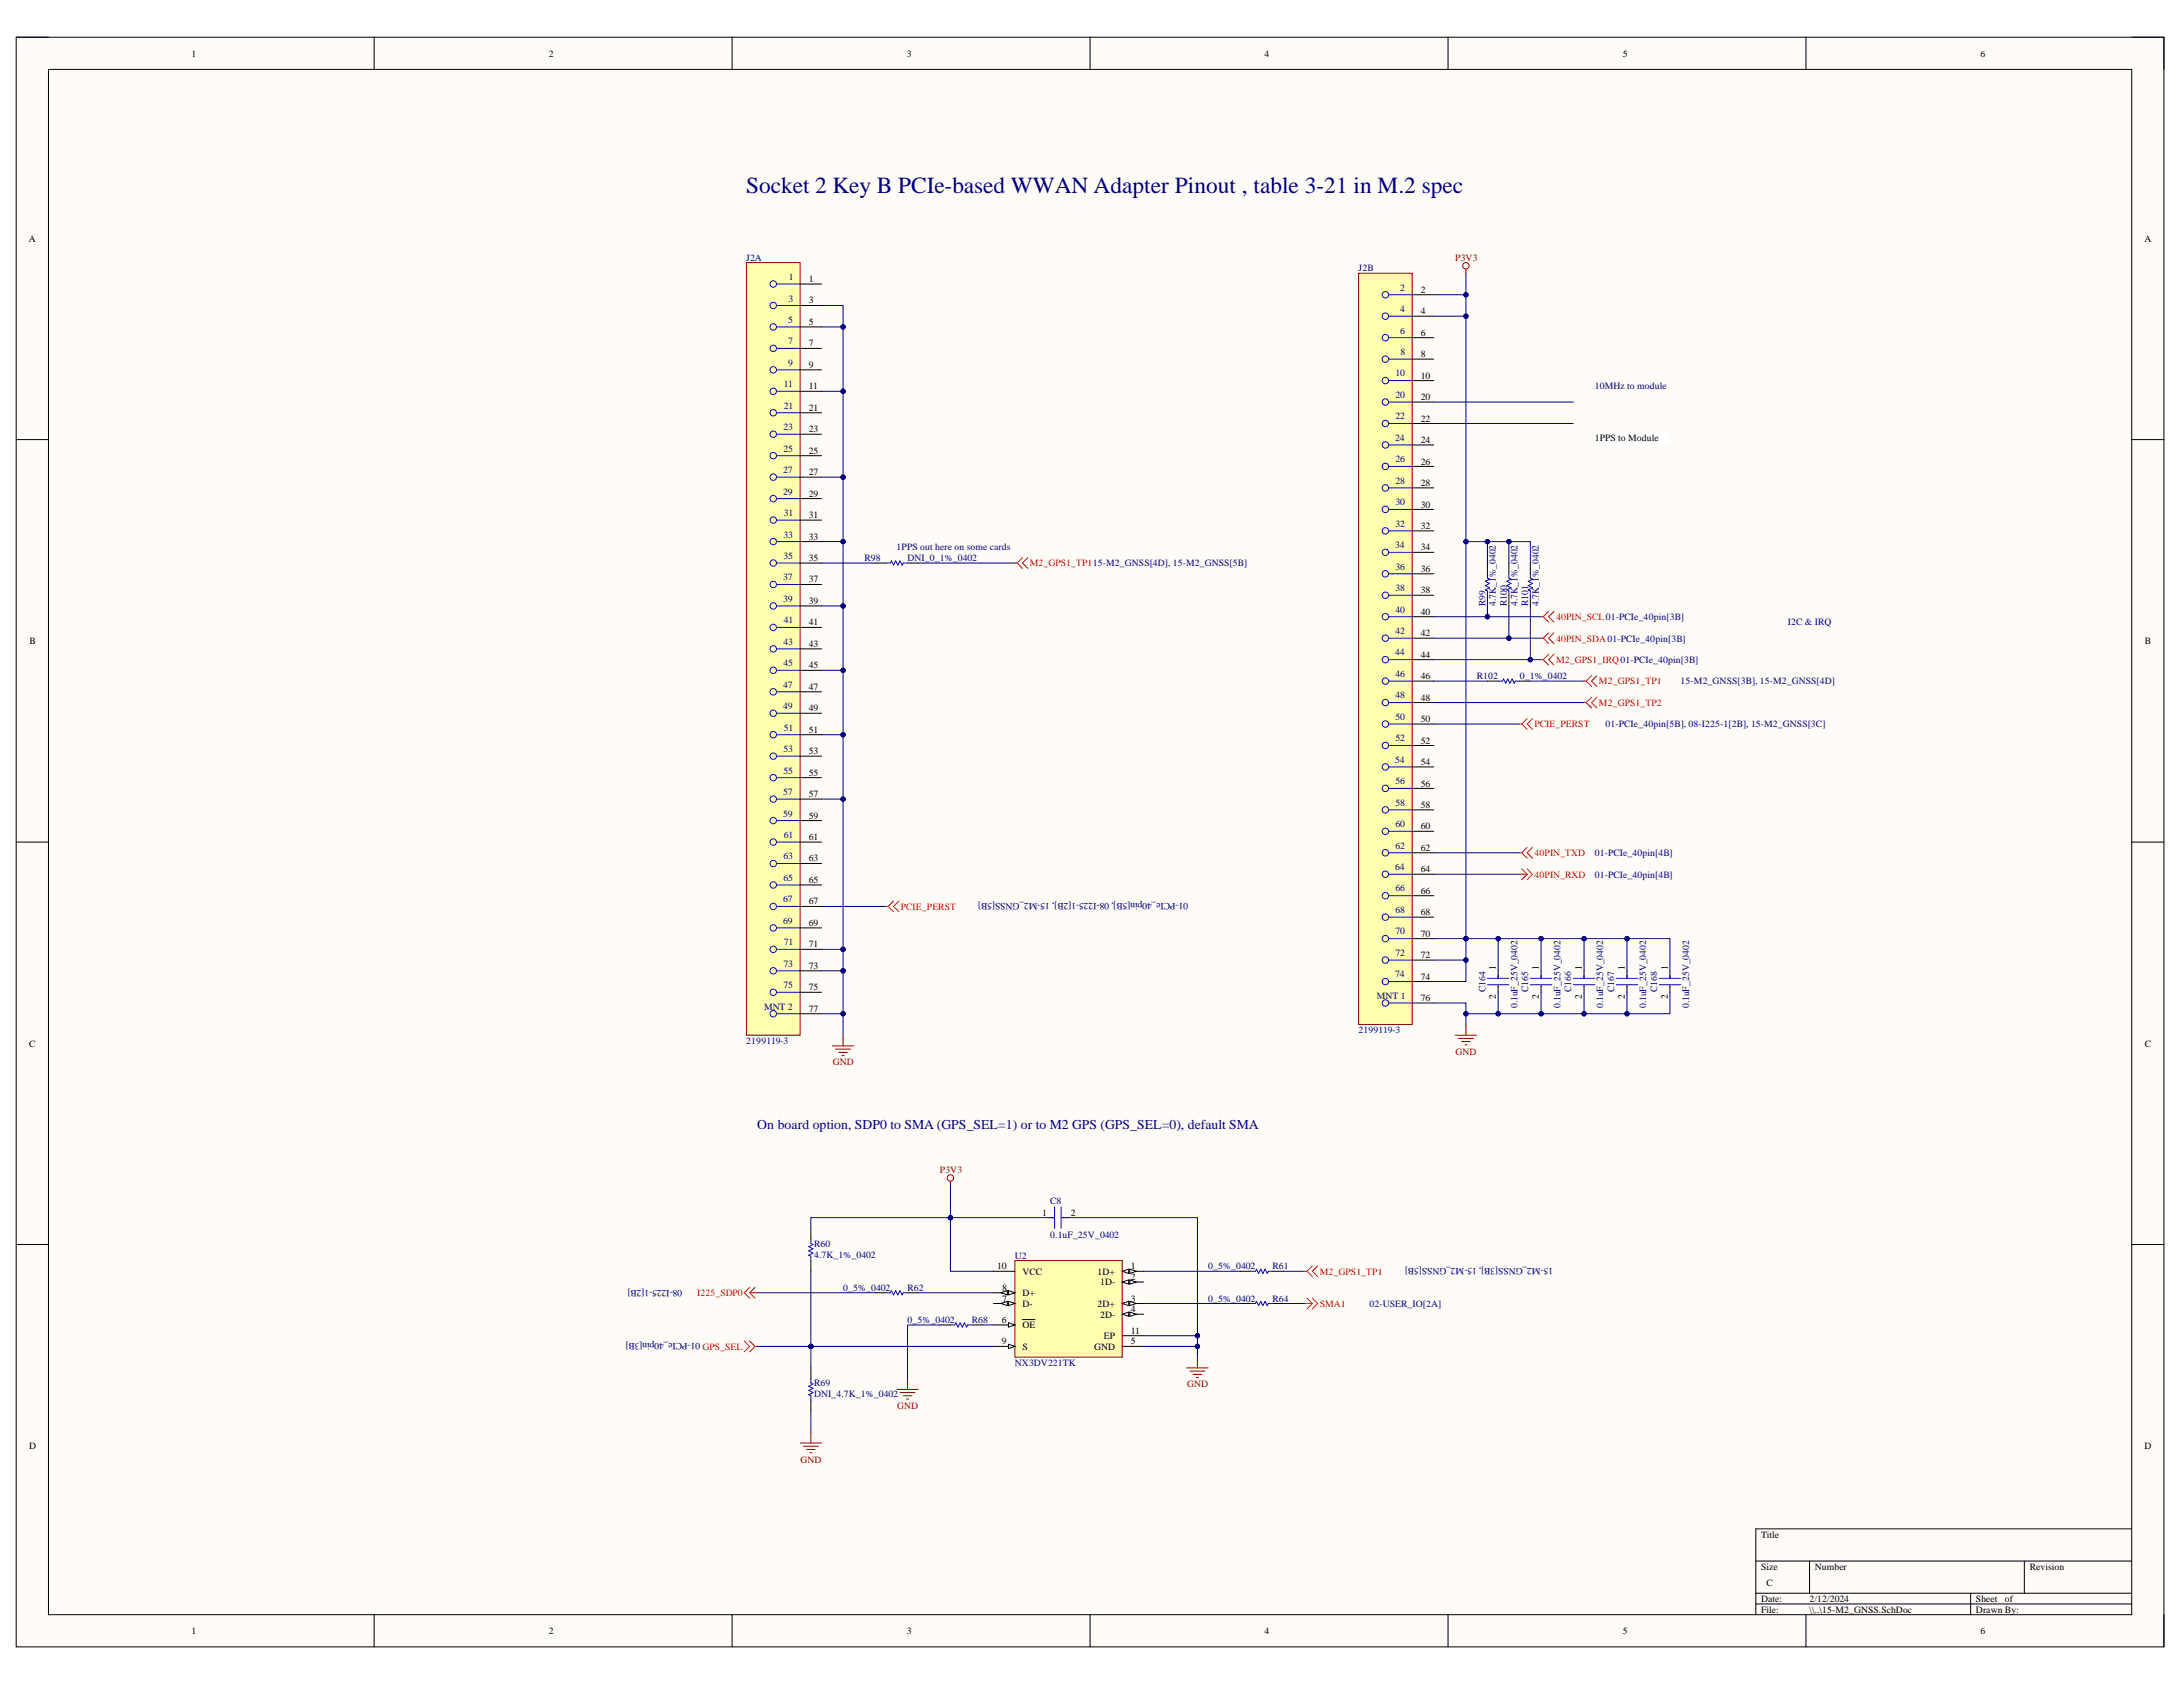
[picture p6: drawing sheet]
<svg xmlns="http://www.w3.org/2000/svg" width="279mm" height="216mm" viewBox="0 0 279 216" stroke-linecap="round" stroke-linejoin="round" font-family="sans-serif">
<defs><g id="words">
<text font-size="3" fill="#000080" x="95.5" y="24.7">Socket 2 Key B PCIe-based WWAN Adapter Pinout , table 3-21 in M.2 spec</text>
<text font-size="1.7" fill="#000080" x="96.9" y="144.5">On board option, SDP0 to SMA (GPS_SEL=1) or to M2 GPS (GPS_SEL=0), default SMA</text>
<g font-size="1.2">
<text x="24.5" y="7.2">1</text>
<text x="70.2" y="7.2">2</text>
<text x="116.1" y="7.2">3</text>
<text x="161.9" y="7.2">4</text>
<text x="207.7" y="7.2">5</text>
<text x="253.5" y="7.2">6</text>
<text x="3.7" y="30.9">A</text>
<text x="274.5" y="30.9">A</text>
<text x="103.5" y="36.1">1</text>
<text x="103.5" y="38.8">3</text>
<text x="103.5" y="41.6">5</text>
<text x="181.9" y="37.5">2</text>
<text x="181.9" y="40.2">4</text>
<text x="103.5" y="44.3">7</text>
<text x="103.5" y="47.1">9</text>
<text x="181.9" y="43">6</text>
<text x="181.9" y="45.7">8</text>
<text x="103.5" y="49.8">11</text>
<text x="103.5" y="52.6">21</text>
<text x="181.9" y="48.5">10</text>
<text x="181.9" y="51.2">20</text>
<text x="181.9" y="54">22</text>
<text x="103.5" y="55.3">23</text>
<text x="103.5" y="58.1">25</text>
<text x="181.9" y="56.7">24</text>
<text x="181.9" y="59.5">26</text>
<text x="204.1" y="56.4">1PPS to Module</text>
<text x="103.5" y="60.8">27</text>
<text x="103.5" y="63.6">29</text>
<text x="181.9" y="62.2">28</text>
<text x="181.9" y="65">30</text>
<text x="103.5" y="66.3">31</text>
<text x="103.5" y="69.1">33</text>
<text x="103.5" y="71.8">35</text>
<text x="181.9" y="67.7">32</text>
<text x="181.9" y="70.4">34</text>
<text x="103.5" y="74.5">37</text>
<text x="103.5" y="77.3">39</text>
<text x="181.9" y="73.2">36</text>
<text x="181.9" y="75.9">38</text>
<text x="3.8" y="82.4">B</text>
<text x="103.5" y="80">41</text>
<text x="103.5" y="82.8">43</text>
<text x="181.9" y="78.7">40</text>
<text x="181.9" y="81.4">42</text>
<text x="274.5" y="82.4">B</text>
<text x="103.5" y="85.5">45</text>
<text x="103.5" y="88.3">47</text>
<text x="181.9" y="84.2">44</text>
<text x="181.9" y="86.9">46</text>
<text x="181.9" y="89.7">48</text>
<text x="103.5" y="91">49</text>
<text x="103.5" y="93.8">51</text>
<text x="181.9" y="92.4">50</text>
<text x="181.9" y="95.2">52</text>
<text x="103.5" y="96.5">53</text>
<text x="103.5" y="99.3">55</text>
<text x="181.9" y="97.9">54</text>
<text x="181.9" y="100.7">56</text>
<text x="103.5" y="102">57</text>
<text x="103.5" y="104.8">59</text>
<text x="103.5" y="107.5">61</text>
<text x="181.9" y="103.4">58</text>
<text x="181.9" y="106.1">60</text>
<text x="103.5" y="110.2">63</text>
<text x="103.5" y="113">65</text>
<text x="181.9" y="108.9">62</text>
<text x="181.9" y="111.6">64</text>
<text x="103.5" y="115.7">67</text>
<text x="103.5" y="118.5">69</text>
<text x="181.9" y="114.4">66</text>
<text x="181.9" y="117.1">68</text>
<text x="181.9" y="119.9">70</text>
<text x="103.5" y="121.2">71</text>
<text x="103.5" y="124">73</text>
<text x="181.9" y="122.6">72</text>
<text x="181.9" y="125.4">74</text>
<text x="191.5" y="124.1" transform="rotate(-90 191.5 124.1)">1</text>
<text x="197" y="124.1" transform="rotate(-90 197 124.1)">1</text>
<text x="202.5" y="124.1" transform="rotate(-90 202.5 124.1)">1</text>
<text x="208" y="124.1" transform="rotate(-90 208 124.1)">1</text>
<text x="213.4" y="124.1" transform="rotate(-90 213.4 124.1)">1</text>
<text x="103.5" y="126.7">75</text>
<text x="103.5" y="129.5">77</text>
<text x="181.9" y="128.1">76</text>
<text x="191.5" y="127.8" transform="rotate(-90 191.5 127.8)">2</text>
<text x="197" y="127.8" transform="rotate(-90 197 127.8)">2</text>
<text x="202.5" y="127.8" transform="rotate(-90 202.5 127.8)">2</text>
<text x="208" y="127.8" transform="rotate(-90 208 127.8)">2</text>
<text x="213.4" y="127.8" transform="rotate(-90 213.4 127.8)">2</text>
<text x="3.7" y="134">C</text>
<text x="274.5" y="134">C</text>
<text x="133.4" y="155.6">1</text>
<text x="137" y="155.6">2</text>
<text x="127.6" y="162.4">10</text>
<text x="128.2" y="165.2">8</text>
<text x="128.2" y="166.6">7</text>
<text x="130.9" y="163.1">VCC</text>
<text x="130.9" y="165.9">D+</text>
<text x="130.9" y="167.2">D-</text>
<text x="140.5" y="163.1">1D+</text>
<text x="140.5" y="167.2">2D+</text>
<text x="140.8" y="164.5">1D-</text>
<text x="144.7" y="162.4">1</text>
<text x="144.7" y="163.8">2</text>
<text x="144.7" y="166.6">3</text>
<text x="144.7" y="167.9">4</text>
<text x="128.2" y="169.3">6</text>
<text x="128.2" y="172.1">9</text>
<text x="130.9" y="170">OE</text>
<text x="130.9" y="172.7">S</text>
<text x="140" y="172.7">GND</text>
<text x="140.8" y="168.6">2D-</text>
<text x="141.3" y="171.4">EP</text>
<text x="144.7" y="170.7">11</text>
<text x="144.7" y="172.1">5</text>
<text x="3.7" y="185.5">D</text>
<text x="274.5" y="185.5">D</text>
<text x="225.4" y="196.8">Title</text>
<text x="225.4" y="200.9">Size</text>
<text x="226.1" y="203">C</text>
<text x="232.3" y="200.9">Number</text>
<text x="259.8" y="200.9">Revision</text>
<text x="24.5" y="209.2">1</text>
<text x="70.2" y="209.2">2</text>
<text x="116.1" y="209.2">3</text>
<text x="161.9" y="209.2">4</text>
<text x="207.7" y="209.2">5</text>
<text x="225.4" y="205">Date:</text>
<text x="225.4" y="206.4">File:</text>
<text x="231.6" y="205">2/12/2024</text>
<text x="231.6" y="206.4">\\..\15-M2_GNSS.SchDoc</text>
<text x="252.9" y="205">Sheet</text>
<text x="252.9" y="206.4">Drawn By:</text>
<text x="253.5" y="209.2">6</text>
<text x="256.6" y="205">of</text>
</g>
<g font-size="1.2" fill="#000080">
<text x="95.5" y="33.3">J2A</text>
<text x="101" y="35.8">1</text>
<text x="173.9" y="34.7">J2B</text>
<text x="100.9" y="41.3">5</text>
<text x="100.9" y="38.6">3</text>
<text x="179.2" y="37.2">2</text>
<text x="179.2" y="39.9">4</text>
<text x="100.9" y="44.1">7</text>
<text x="100.9" y="46.8">9</text>
<text x="179.2" y="42.7">6</text>
<text x="179.2" y="45.4">8</text>
<text x="100.3" y="49.6">11</text>
<text x="100.3" y="52.3">21</text>
<text x="178.6" y="48.2">10</text>
<text x="178.6" y="50.9">20</text>
<text x="178.6" y="53.7">22</text>
<text x="204.1" y="49.8">10MHz to module</text>
<text x="100.3" y="55.1">23</text>
<text x="100.3" y="57.8">25</text>
<text x="178.6" y="56.4">24</text>
<text x="178.6" y="59.2">26</text>
<text x="100.3" y="60.6">27</text>
<text x="100.3" y="63.3">29</text>
<text x="178.6" y="61.9">28</text>
<text x="178.6" y="64.7">30</text>
<text x="100.3" y="68.8">33</text>
<text x="100.3" y="71.5">35</text>
<text x="100.3" y="66.1">31</text>
<text x="110.7" y="71.8">R98</text>
<text x="114.8" y="70.4">1PPS out here on some cards</text>
<text x="116.2" y="71.8">DNI_0_1%_0402</text>
<text x="178.6" y="70.1">34</text>
<text x="178.6" y="67.4">32</text>
<text x="100.3" y="74.3">37</text>
<text x="100.3" y="77">39</text>
<text x="178.6" y="72.9">36</text>
<text x="178.6" y="75.6">38</text>
<text x="190.1" y="77.5" transform="rotate(-90 190.1 77.5)">R99</text>
<text x="191.5" y="77.5" transform="rotate(-90 191.5 77.5)">4.7K_1%_0402</text>
<text x="192.9" y="77.5" transform="rotate(-90 192.9 77.5)">R100</text>
<text x="194.2" y="77.5" transform="rotate(-90 194.2 77.5)">4.7K_1%_0402</text>
<text x="195.6" y="77.5" transform="rotate(-90 195.6 77.5)">R101</text>
<text x="197" y="77.5" transform="rotate(-90 197 77.5)">4.7K_1%_0402</text>
<text x="100.3" y="82.5">43</text>
<text x="100.3" y="79.8">41</text>
<text x="178.6" y="83.9">44</text>
<text x="178.6" y="78.4">40</text>
<text x="178.6" y="81.1">42</text>
<text x="228.8" y="80">I2C &amp; IRQ</text>
<text x="100.3" y="88">47</text>
<text x="100.3" y="85.3">45</text>
<text x="178.6" y="86.6">46</text>
<text x="178.6" y="89.4">48</text>
<text x="189" y="86.9">R102</text>
<text x="194.5" y="86.9">0_1%_0402</text>
<text x="215.1" y="87.6">15-M2_GNSS[3B], 15-M2_GNSS[4D]</text>
<text x="100.3" y="90.8">49</text>
<text x="100.3" y="93.5">51</text>
<text x="178.6" y="92.1">50</text>
<text x="178.6" y="94.9">52</text>
<text x="205.5" y="93.1">01-PCIe_40pin[5B], 08-I225-1[2B], 15-M2_GNSS[3C]</text>
<text x="100.3" y="101.8">57</text>
<text x="100.3" y="96.3">53</text>
<text x="100.3" y="99">55</text>
<text x="178.6" y="97.6">54</text>
<text x="178.6" y="100.4">56</text>
<text x="100.3" y="104.5">59</text>
<text x="100.3" y="107.2">61</text>
<text x="178.6" y="103.1">58</text>
<text x="178.6" y="105.9">60</text>
<text x="100.3" y="110">63</text>
<text x="100.3" y="112.7">65</text>
<text x="178.6" y="111.3">64</text>
<text x="178.6" y="108.6">62</text>
<text x="204.1" y="109.6">01-PCIe_40pin[4B]</text>
<text x="204.1" y="112.3">01-PCIe_40pin[4B]</text>
<text x="100.3" y="115.5">67</text>
<text x="100.3" y="118.2">69</text>
<text x="152.1" y="115.6" transform="rotate(-180 152.1 115.6)">01-PCIe_40pin[5B], 08-I225-1[2B], 15-M2_GNSS[5B]</text>
<text x="178.6" y="114.1">66</text>
<text x="178.6" y="116.8">68</text>
<text x="178.6" y="119.6">70</text>
<text x="100.3" y="123.7">73</text>
<text x="100.3" y="121">71</text>
<text x="178.6" y="125.1">74</text>
<text x="178.6" y="122.3">72</text>
<text x="97.8" y="129.2">MNT 2</text>
<text x="100.3" y="126.5">75</text>
<text x="176.2" y="127.8">MNT 1</text>
<text x="190.1" y="127" transform="rotate(-90 190.1 127)">C164</text>
<text x="194.2" y="129.1" transform="rotate(-90 194.2 129.1)">0.1uF_25V_0402</text>
<text x="195.6" y="127" transform="rotate(-90 195.6 127)">C165</text>
<text x="199.7" y="129.1" transform="rotate(-90 199.7 129.1)">0.1uF_25V_0402</text>
<text x="201.1" y="127" transform="rotate(-90 201.1 127)">C166</text>
<text x="205.2" y="129.1" transform="rotate(-90 205.2 129.1)">0.1uF_25V_0402</text>
<text x="206.6" y="127" transform="rotate(-90 206.6 127)">C167</text>
<text x="210.7" y="129.1" transform="rotate(-90 210.7 129.1)">0.1uF_25V_0402</text>
<text x="212.1" y="127" transform="rotate(-90 212.1 127)">C168</text>
<text x="216.2" y="129.1" transform="rotate(-90 216.2 129.1)">0.1uF_25V_0402</text>
<text x="95.5" y="133.6">2199119-3</text>
<text x="173.9" y="132.2">2199119-3</text>
<text x="134.4" y="154.1">C8</text>
<text x="104.2" y="159.6">R60</text>
<text x="104.2" y="161">4.7K_1%_0402</text>
<text x="129.9" y="161.1">U2</text>
<text x="134.4" y="158.5">0.1uF_25V_0402</text>
<text x="87.3" y="165" transform="rotate(-180 87.3 165)">08-I225-1[2B]</text>
<text x="107.9" y="165.2">0_5%_0402</text>
<text x="116.2" y="165.2">R62</text>
<text x="154.6" y="162.4">0_5%_0402</text>
<text x="154.6" y="166.6">0_5%_0402</text>
<text x="162.9" y="162.4">R61</text>
<text x="162.9" y="166.6">R64</text>
<text x="175.3" y="167.2">02-USER_IO[2A]</text>
<text x="198.8" y="162.3" transform="rotate(-180 198.8 162.3)">15-M2_GNSS[3B], 15-M2_GNSS[5B]</text>
<text x="89.6" y="171.9" transform="rotate(-180 89.6 171.9)">01-PCIe_40pin[3B]</text>
<text x="116.2" y="169.3">0_5%_0402</text>
<text x="124.4" y="169.3">R68</text>
<text x="104.2" y="177.4">R69</text>
<text x="104.2" y="178.8">DNI_4.7K_1%_0402</text>
<text x="129.9" y="174.8">NX3DV221TK</text>
</g>
<g font-size="1.2" fill="#800000">
<text x="186.3" y="33.3">P3V3</text>
<text x="106.6" y="136.4">GND</text>
<text x="186.3" y="135">GND</text>
<text x="120.3" y="150.1">P3V3</text>
<text x="151.9" y="177.6">GND</text>
<text x="114.8" y="180.3">GND</text>
<text x="102.5" y="187.2">GND</text>
</g>
<g font-size="1.2" fill="#f00">
<text x="131.8" y="72.5">M2_GPS1_TP115-M2_GNSS[4D], 15-M2_GNSS[5B]</text>
<text x="199.2" y="79.4">40PIN_SCL01-PCIe_40pin[3B]</text>
<text x="199.2" y="82.1">40PIN_SDA01-PCIe_40pin[3B]</text>
<text x="199.2" y="84.9">M2_GPS1_IRQ01-PCIe_40pin[3B]</text>
<text x="204.7" y="87.6">M2_GPS1_TP1</text>
<text x="196.4" y="93.1">PCIE_PERST</text>
<text x="204.7" y="90.3">M2_GPS1_TP2</text>
<text x="196.4" y="109.6">40PIN_TXD</text>
<text x="196.4" y="112.3">40PIN_RXD</text>
<text x="115.3" y="116.5">PCIE_PERST</text>
<text x="89.2" y="165.9">I225_SDP0</text>
<text x="168.9" y="167.2">SMA1</text>
<text x="168.9" y="163.1">M2_GPS1_TP1</text>
<text x="89.9" y="172.7">GPS_SEL</text>
</g>
</g></defs>
<path d="M2.1 4.8h274.9v206h-274.9z" fill-rule="evenodd" fill="#fffcf8"/>
<path d="M2.1 4.8h274.9v206h-274.9z" fill="none" stroke="#000" stroke-width=".13"/>
<path d="M6.2 8.9h266.6v197.7h-266.6z" fill-rule="evenodd" fill="#fffcf8"/>
<g fill="none" stroke="#000" stroke-width=".13">
<path d="M2.1 4.8h4.1M6.2 8.9h266.6v197.7h-266.6zM47.9 4.8v4.1M93.7 4.8v4.1M139.5 4.8v4.1M185.3 4.8v4.1M231.1 4.8v4.1M272.8 4.8h4.2v4.1M2.1 56.3h4.1M272.8 56.3h4.2M2.1 107.8h4.1M272.8 107.8h4.2"/>
<path d="M2.1 159.3h4.1M272.8 159.3h4.2M224.7 199.8h48.1M231.6 199.8v4.1M259.1 199.8v4.1M272.8 195.7h-48.1v10.9M47.9 206.6v4.2M93.7 206.6v4.2M139.5 206.6v4.2M185.3 206.6v4.2M224.7 203.9h48.1M224.7 205.3h48.1"/>
<path d="M231.1 206.6v4.2M252.2 203.9v2.7M277 206.6v4.2"/>
</g>
<g fill="none" stroke="#800000" stroke-width=".13">
<path d="M187.6 34.4v.6M106.5 133.9h2.8M106.9 134.3h2M107.4 134.7h1.1M107.8 135.1h.2M107.9 132.5v1.4M186.2 132.5h2.8M186.7 132.9h1.9M187.1 133.3h1.1M187.5 133.7h.3M187.6 131.1v1.4"/>
<circle cx="187.6" cy="34" r=".41"/>
</g>
<g fill="none" stroke="#f00" stroke-width=".13">
<path d="M129.9 72.1h.3M130.2 72.1l.7 .6M130.9 71.4l-.7 .7M131.5 71.4l-.6 .7 .6 .6M197.2 78.9h.3M197.5 78.9l.7 .7M198.2 78.2l-.7 .7M198.9 78.2l-.7 .7 .7 .7M197.2 81.7h.3M197.2 84.4h.3M197.5 81.7l.7 .7M197.5 84.4l.7 .7"/>
<path d="M198.2 81l-.7 .7M198.2 83.7l-.7 .7M198.9 83.7l-.7 .7 .7 .7M198.9 81l-.7 .7 .7 .7M202.7 89.9h.3M203 89.9l.7 .7M203.7 89.2l-.7 .7M204.4 89.2l-.7 .7 .7 .7M194.5 109.1h.3M194.5 111.9h1M194.8 109.1l.7 .7M194.8 111.2l.7 .7"/>
<path d="M195.5 108.5l-.7 .6M195.5 111.9l-.7 .7M195.5 111.2l.6 .7-.6 .7M196.1 108.5l-.6 .6 .6 .7"/>
</g>
<path d="M95.5 33.6h6.9v98.9h-6.9z" fill-rule="evenodd" fill="#ffffb0"/>
<path d="M95.5 33.6h6.9v98.9h-6.9z" fill="none" stroke="#800000" stroke-width=".13"/>
<g fill="none" stroke="#00f" stroke-width=".13">
<path d="M99.4 36.3h3M99.4 39.1h3M99.4 41.8h3M99.4 44.6h3M99.4 47.3h3M99.4 50.1h3M99.4 52.8h3M99.4 55.6h3M99.4 58.3h3M99.4 61.1h3M99.4 63.8h3M99.4 66.6h3"/>
<path d="M99.4 69.3h3M99.4 72.1h3M99.4 74.8h3M99.4 77.5h3M99.4 80.3h3M99.4 83h3M99.4 85.8h3M99.4 88.5h3M99.4 91.3h3M99.4 94h3M99.4 96.8h3M99.4 99.5h3"/>
<path d="M99.4 102.3h3M99.4 105h3M99.4 107.8h3M99.4 110.5h3M99.4 113.3h3M99.4 116h3M99.4 118.8h3M99.4 121.5h3M99.4 124.2h3M99.4 127h3M99.4 129.7h3"/>
<circle cx="99" cy="39.1" r=".41"/>
<circle cx="99" cy="36.3" r=".41"/>
<circle cx="99" cy="50.1" r=".41"/>
<circle cx="99" cy="58.3" r=".41"/>
<circle cx="99" cy="47.3" r=".41"/>
<circle cx="99" cy="52.8" r=".41"/>
<circle cx="99" cy="55.6" r=".41"/>
<circle cx="99" cy="41.8" r=".41"/>
<circle cx="99" cy="44.6" r=".41"/>
<circle cx="99" cy="74.8" r=".41"/>
<circle cx="99" cy="69.3" r=".41"/>
<circle cx="99" cy="72.1" r=".41"/>
<circle cx="99" cy="77.5" r=".41"/>
<circle cx="99" cy="61.1" r=".41"/>
<circle cx="99" cy="66.6" r=".41"/>
<circle cx="99" cy="63.8" r=".41"/>
<circle cx="99" cy="80.3" r=".41"/>
<circle cx="99" cy="83" r=".41"/>
<circle cx="99" cy="88.5" r=".41"/>
<circle cx="99" cy="96.8" r=".41"/>
<circle cx="99" cy="99.5" r=".41"/>
<circle cx="99" cy="85.8" r=".41"/>
<circle cx="99" cy="94" r=".41"/>
<circle cx="99" cy="91.3" r=".41"/>
<circle cx="99" cy="116" r=".41"/>
<circle cx="99" cy="113.3" r=".41"/>
<circle cx="99" cy="107.8" r=".41"/>
<circle cx="99" cy="110.5" r=".41"/>
<circle cx="99" cy="118.8" r=".41"/>
<circle cx="99" cy="105" r=".41"/>
<circle cx="99" cy="102.3" r=".41"/>
<circle cx="99" cy="129.7" r=".41"/>
<circle cx="99" cy="127" r=".41"/>
<circle cx="99" cy="124.2" r=".41"/>
<circle cx="99" cy="121.5" r=".41"/>
</g>
<g fill="none" stroke="#000" stroke-width=".13">
<path d="M102.4 36.3h2.8M102.4 39.1h2.8M102.4 41.8h2.8M102.4 44.6h2.8M102.4 47.3h2.8M102.4 50.1h2.8M102.4 52.8h2.8M102.4 55.6h2.8M102.4 58.3h2.8M102.4 61.1h2.8M102.4 63.8h2.8M102.4 66.6h2.8"/>
<path d="M102.4 69.3h2.8M102.4 72.1h2.8M102.4 74.8h2.8M102.4 77.5h2.8M102.4 80.3h2.8M102.4 83h2.8M102.4 85.8h2.8M102.4 88.5h2.8M102.4 91.3h2.8M102.4 94h2.8M102.4 96.8h2.8M102.4 99.5h2.8"/>
<path d="M102.4 102.3h2.8M102.4 105h2.8M102.4 107.8h2.8M102.4 110.5h2.8M102.4 113.3h2.8M102.4 116h2.8M102.4 118.8h2.8M102.4 121.5h2.8M102.4 124.2h2.8M102.4 127h2.8M102.4 129.7h2.8"/>
</g>
<path d="M173.9 35h6.9v96.1h-6.9z" fill-rule="evenodd" fill="#ffffb0"/>
<path d="M173.9 35h6.9v96.1h-6.9z" fill="none" stroke="#800000" stroke-width=".13"/>
<g fill="none" stroke="#00f" stroke-width=".13">
<path d="M177.7 37.7h3.1M177.7 40.5h3.1M177.7 43.2h3.1M177.7 46h3.1M177.7 48.7h3.1M177.7 51.5h3.1M177.7 54.2h3.1M177.7 56.9h3.1M177.7 59.7h3.1M177.7 62.4h3.1M177.7 65.2h3.1M177.7 67.9h3.1"/>
<path d="M177.7 70.7h3.1M177.7 73.4h3.1M177.7 76.2h3.1M177.7 78.9h3.1M177.7 81.7h3.1M177.7 84.4h3.1M177.7 87.2h3.1M177.7 89.9h3.1M177.7 92.7h3.1M177.7 95.4h3.1M177.7 98.2h3.1M177.7 100.9h3.1"/>
<path d="M177.7 103.6h3.1M177.7 106.4h3.1M177.7 109.1h3.1M177.7 111.9h3.1M177.7 114.6h3.1M177.7 117.4h3.1M177.7 120.1h3.1M177.7 122.9h3.1M177.7 125.6h3.1M177.7 128.4h3.1"/>
<circle cx="177.3" cy="37.7" r=".41"/>
<circle cx="177.3" cy="43.2" r=".41"/>
<circle cx="177.3" cy="40.5" r=".41"/>
<circle cx="177.3" cy="54.2" r=".41"/>
<circle cx="177.3" cy="56.9" r=".41"/>
<circle cx="177.3" cy="51.5" r=".41"/>
<circle cx="177.3" cy="48.7" r=".41"/>
<circle cx="177.3" cy="46" r=".41"/>
<circle cx="177.3" cy="59.7" r=".41"/>
<circle cx="177.3" cy="62.4" r=".41"/>
<circle cx="177.3" cy="78.9" r=".41"/>
<circle cx="177.3" cy="67.9" r=".41"/>
<circle cx="177.3" cy="70.7" r=".41"/>
<circle cx="177.3" cy="73.4" r=".41"/>
<circle cx="177.3" cy="76.2" r=".41"/>
<circle cx="177.3" cy="65.2" r=".41"/>
<circle cx="177.3" cy="98.2" r=".41"/>
<circle cx="177.3" cy="89.9" r=".41"/>
<circle cx="177.3" cy="92.7" r=".41"/>
<circle cx="177.3" cy="81.7" r=".41"/>
<circle cx="177.3" cy="84.4" r=".41"/>
<circle cx="177.3" cy="95.4" r=".41"/>
<circle cx="177.3" cy="87.2" r=".41"/>
<circle cx="177.3" cy="117.4" r=".41"/>
<circle cx="177.3" cy="111.9" r=".41"/>
<circle cx="177.3" cy="114.6" r=".41"/>
<circle cx="177.3" cy="100.9" r=".41"/>
<circle cx="177.3" cy="109.1" r=".41"/>
<circle cx="177.3" cy="106.4" r=".41"/>
<circle cx="177.3" cy="103.6" r=".41"/>
<circle cx="177.3" cy="128.4" r=".41"/>
<circle cx="177.3" cy="120.1" r=".41"/>
<circle cx="177.3" cy="122.9" r=".41"/>
<circle cx="177.3" cy="125.6" r=".41"/>
</g>
<g fill="none" stroke="#000" stroke-width=".13">
<path d="M180.8 37.7h2.7M180.8 40.5h2.7M180.8 43.2h2.7M180.8 46h2.7M180.8 48.7h2.7M180.8 51.5h2.7M180.8 54.2h2.7M180.8 56.9h2.7M180.8 59.7h2.7M180.8 62.4h2.7M180.8 65.2h2.7M180.8 67.9h2.7"/>
<path d="M180.8 70.7h2.7M180.8 73.4h2.7M180.8 76.2h2.7M180.8 78.9h2.7M180.8 81.7h2.7M180.8 84.4h2.7M180.8 87.2h2.7M180.8 89.9h2.7M180.8 92.7h2.7M180.8 95.4h2.7M180.8 98.2h2.7M180.8 100.9h2.7"/>
<path d="M180.8 103.6h2.7M180.8 106.4h2.7M180.8 109.1h2.7M180.8 111.9h2.7M180.8 114.6h2.7M180.8 117.4h2.7M180.8 120.1h2.7M180.8 122.9h2.7M180.8 125.6h2.7M180.8 128.4h2.7"/>
</g>
<path d="M204.1 55.3h9.5v1.6h-9.5z" fill-rule="evenodd" fill="#fff"/>
<path d="M204.1 55.3h9.5v1.6h-9.5z" fill="none" stroke="#fff" stroke-width=".13"/>
<g fill="none" stroke="#000" stroke-width=".13">
<path d="M112 72.1h1.4M116.1 72.1h1.4M190.4 72.1v1.3M190.4 76.2v1.4M193.1 72.1v1.3M193.1 76.2v1.4M195.9 72.1v1.3M195.9 76.2v1.4M190.4 87.2h1.3M194.5 87.2h1.4M191.7 124.2v1M191.7 126.2v.8"/>
<path d="M197.2 124.2v1M197.2 126.2v.8M202.7 124.2v1M202.7 126.2v.8M208.2 124.2v1M208.2 126.2v.8M213.7 124.2v1M213.7 126.2v.8"/>
</g>
<g fill="none" stroke="#00f" stroke-width=".13">
<path d="M113.4 72.1h.5l.2-.3 .3 .5 .2-.5 .3 .5 .3-.5 .3 .5 .1-.2h.5M190.4 73.4v.6l.2 .1-.5 .3 .5 .3-.5 .2 .5 .3-.5 .3 .3 .1v.6M193.1 73.4v.6l.3 .1-.6 .3 .6 .3-.6 .2 .6 .3-.6 .3 .3 .1v.6M195.9 73.4v.6l.2 .1-.5 .3 .5 .3-.5 .2 .5 .3-.5 .3 .3 .1v.6M191.7 87.2h.6l.1-.3 .3 .5 .3-.5 .3 .5 .2-.5 .3 .5 .1-.2h.6M190.4 125.2h2.7M190.4 126h2.7M191.7 124.8v.4M191.7 126.2v.1M195.9 125.2h2.7M195.9 126h2.7M197.2 124.8v.4"/>
<path d="M197.2 126.2v.1M201.4 125.2h2.7M201.4 126h2.7M202.7 124.8v.4M202.7 126.2v.1M206.9 125.2h2.7M206.9 126h2.7M208.2 124.8v.4M208.2 126.2v.1M212.4 125.2h2.7M212.4 126h2.7M213.7 124.8v.4"/>
<path d="M213.7 126.2v.1"/>
</g>
<path d="M202.7 87.2h.3M203 87.2l.7 .7M203.7 86.5l-.7 .7M204.4 86.5l-.7 .7 .7 .7" fill="none" stroke="#f00" stroke-width=".13"/>
<path d="M105.2 41.8h2.7" fill="none" stroke="#000080" stroke-width=".13"/>
<circle cx="107.9" cy="41.8" r=".28" fill="#000080"/>
<g fill="none" stroke="#000080" stroke-width=".13">
<path d="M105.2 50.1h2.7"/>
<circle cx="107.9" cy="41.8" r=".28"/>
</g>
<circle cx="107.9" cy="50.1" r=".28" fill="#000080"/>
<g fill="none" stroke="#000080" stroke-width=".13">
<path d="M105.2 61.1h2.7"/>
<circle cx="107.9" cy="50.1" r=".28"/>
</g>
<circle cx="107.9" cy="61.1" r=".27" fill="#000080"/>
<g fill="none" stroke="#000080" stroke-width=".13">
<path d="M105.2 69.3h2.7"/>
<circle cx="107.9" cy="61.1" r=".27"/>
</g>
<circle cx="107.9" cy="69.3" r=".27" fill="#000080"/>
<g fill="none" stroke="#000080" stroke-width=".13">
<path d="M105.2 77.5h2.7"/>
<circle cx="107.9" cy="69.3" r=".27"/>
</g>
<circle cx="107.9" cy="77.5" r=".28" fill="#000080"/>
<g fill="none" stroke="#000080" stroke-width=".13">
<path d="M105.2 85.8h2.7"/>
<circle cx="107.9" cy="77.5" r=".28"/>
</g>
<circle cx="107.9" cy="85.8" r=".28" fill="#000080"/>
<g fill="none" stroke="#000080" stroke-width=".13">
<path d="M105.2 94h2.7"/>
<circle cx="107.9" cy="85.8" r=".28"/>
</g>
<circle cx="107.9" cy="94" r=".27" fill="#000080"/>
<g fill="none" stroke="#000080" stroke-width=".13">
<path d="M105.2 102.3h2.7"/>
<circle cx="107.9" cy="94" r=".27"/>
</g>
<circle cx="107.9" cy="102.3" r=".27" fill="#000080"/>
<g fill="none" stroke="#000080" stroke-width=".13">
<path d="M105.2 121.5h2.7"/>
<circle cx="107.9" cy="102.3" r=".27"/>
</g>
<circle cx="107.9" cy="121.5" r=".28" fill="#000080"/>
<g fill="none" stroke="#000080" stroke-width=".13">
<path d="M105.2 124.2h2.7"/>
<circle cx="107.9" cy="121.5" r=".28"/>
</g>
<circle cx="107.9" cy="124.2" r=".28" fill="#000080"/>
<g fill="none" stroke="#000080" stroke-width=".13">
<path d="M187.6 35v2.7h-4.1"/>
<circle cx="107.9" cy="124.2" r=".28"/>
</g>
<circle cx="187.6" cy="37.7" r=".27" fill="#000080"/>
<g fill="none" stroke="#000080" stroke-width=".13">
<path d="M187.6 37.7v2.8h-4.1"/>
<circle cx="187.6" cy="37.7" r=".27"/>
</g>
<circle cx="187.6" cy="40.5" r=".27" fill="#000080"/>
<circle cx="187.6" cy="40.5" r=".27" fill="none" stroke="#000080" stroke-width=".13"/>
<circle cx="187.6" cy="37.7" r=".27" fill="#000080"/>
<g fill="none" stroke="#000080" stroke-width=".13">
<path d="M187.6 120.1v2.8h-4.1"/>
<circle cx="187.6" cy="37.7" r=".27"/>
</g>
<circle cx="187.6" cy="122.9" r=".27" fill="#000080"/>
<circle cx="187.6" cy="122.9" r=".27" fill="none" stroke="#000080" stroke-width=".13"/>
<circle cx="187.6" cy="120.1" r=".27" fill="#000080"/>
<g fill="none" stroke="#000080" stroke-width=".13">
<path d="M187.6 122.9v2.7h-4.1"/>
<circle cx="187.6" cy="120.1" r=".27"/>
</g>
<circle cx="187.6" cy="122.9" r=".27" fill="#000080"/>
<g fill="none" stroke="#000080" stroke-width=".13">
<path d="M105.2 129.7h2.7"/>
<circle cx="187.6" cy="122.9" r=".27"/>
</g>
<circle cx="107.9" cy="129.7" r=".28" fill="#000080"/>
<g fill="none" stroke="#000080" stroke-width=".13">
<path d="M105.2 72.1h6.8M117.5 72.1h12.4M187.6 69.3h2.8v2.8M183.5 87.2h6.9M183.5 92.7h11M183.5 89.9h19.2M195.9 87.2h6.8M105.2 116h8.2M183.5 109.1h11M183.5 111.9h11"/>
<circle cx="107.9" cy="129.7" r=".28"/>
</g>
<circle cx="190.4" cy="69.3" r=".27" fill="#000080"/>
<circle cx="190.4" cy="69.3" r=".27" fill="none" stroke="#000080" stroke-width=".13"/>
<circle cx="187.6" cy="69.3" r=".27" fill="#000080"/>
<g fill="none" stroke="#000080" stroke-width=".13">
<path d="M190.4 69.3h2.7v2.8"/>
<circle cx="187.6" cy="69.3" r=".27"/>
</g>
<circle cx="190.4" cy="69.3" r=".27" fill="#000080"/>
<circle cx="190.4" cy="69.3" r=".27" fill="none" stroke="#000080" stroke-width=".13"/>
<circle cx="193.1" cy="69.3" r=".27" fill="#000080"/>
<g fill="none" stroke="#000080" stroke-width=".13">
<path d="M193.1 69.3h2.8v2.8"/>
<circle cx="193.1" cy="69.3" r=".27"/>
</g>
<circle cx="193.1" cy="69.3" r=".27" fill="#000080"/>
<g fill="none" stroke="#000080" stroke-width=".13">
<path d="M195.9 77.6v6.8"/>
<circle cx="193.1" cy="69.3" r=".27"/>
</g>
<circle cx="195.9" cy="84.4" r=".27" fill="#000080"/>
<g fill="none" stroke="#000080" stroke-width=".13">
<path d="M193.1 77.6v4.1"/>
<circle cx="195.9" cy="84.4" r=".27"/>
</g>
<circle cx="193.1" cy="81.7" r=".27" fill="#000080"/>
<g fill="none" stroke="#000080" stroke-width=".13">
<path d="M190.4 77.6v1.3"/>
<circle cx="193.1" cy="81.7" r=".27"/>
</g>
<circle cx="190.4" cy="78.9" r=".27" fill="#000080"/>
<g fill="none" stroke="#000080" stroke-width=".13">
<path d="M187.6 120.1h4.1v4.1"/>
<circle cx="190.4" cy="78.9" r=".27"/>
</g>
<circle cx="187.6" cy="120.1" r=".27" fill="#000080"/>
<circle cx="187.6" cy="120.1" r=".27" fill="none" stroke="#000080" stroke-width=".13"/>
<circle cx="191.7" cy="120.1" r=".27" fill="#000080"/>
<g fill="none" stroke="#000080" stroke-width=".13">
<path d="M191.7 120.1h5.5v4.1"/>
<circle cx="191.7" cy="120.1" r=".27"/>
</g>
<circle cx="191.7" cy="120.1" r=".27" fill="#000080"/>
<circle cx="191.7" cy="120.1" r=".27" fill="none" stroke="#000080" stroke-width=".13"/>
<circle cx="197.2" cy="120.1" r=".27" fill="#000080"/>
<g fill="none" stroke="#000080" stroke-width=".13">
<path d="M197.2 120.1h5.5v4.1"/>
<circle cx="197.2" cy="120.1" r=".27"/>
</g>
<circle cx="197.2" cy="120.1" r=".27" fill="#000080"/>
<circle cx="197.2" cy="120.1" r=".27" fill="none" stroke="#000080" stroke-width=".13"/>
<circle cx="202.7" cy="120.1" r=".27" fill="#000080"/>
<g fill="none" stroke="#000080" stroke-width=".13">
<path d="M202.7 120.1h5.5v4.1"/>
<circle cx="202.7" cy="120.1" r=".27"/>
</g>
<circle cx="202.7" cy="120.1" r=".27" fill="#000080"/>
<circle cx="202.7" cy="120.1" r=".27" fill="none" stroke="#000080" stroke-width=".13"/>
<circle cx="208.2" cy="120.1" r=".27" fill="#000080"/>
<g fill="none" stroke="#000080" stroke-width=".13">
<path d="M208.2 120.1h5.5v4.1"/>
<circle cx="208.2" cy="120.1" r=".27"/>
</g>
<circle cx="208.2" cy="120.1" r=".27" fill="#000080"/>
<g fill="none" stroke="#000080" stroke-width=".13">
<path d="M191.7 127v2.7h-4.1"/>
<circle cx="208.2" cy="120.1" r=".27"/>
</g>
<circle cx="191.7" cy="129.7" r=".27" fill="#000080"/>
<circle cx="191.7" cy="129.7" r=".27" fill="none" stroke="#000080" stroke-width=".13"/>
<circle cx="187.6" cy="129.7" r=".27" fill="#000080"/>
<g fill="none" stroke="#000080" stroke-width=".13">
<path d="M197.2 127v2.7h-5.5"/>
<circle cx="187.6" cy="129.7" r=".27"/>
</g>
<circle cx="197.2" cy="129.7" r=".27" fill="#000080"/>
<circle cx="197.2" cy="129.7" r=".27" fill="none" stroke="#000080" stroke-width=".13"/>
<circle cx="191.7" cy="129.7" r=".27" fill="#000080"/>
<g fill="none" stroke="#000080" stroke-width=".13">
<path d="M202.7 127v2.7"/>
<circle cx="191.7" cy="129.7" r=".27"/>
</g>
<circle cx="202.7" cy="129.7" r=".27" fill="#000080"/>
<g fill="none" stroke="#000080" stroke-width=".13">
<path d="M208.2 127v2.7"/>
<circle cx="202.7" cy="129.7" r=".27"/>
</g>
<circle cx="208.2" cy="129.7" r=".27" fill="#000080"/>
<g fill="none" stroke="#000080" stroke-width=".13">
<path d="M183.5 51.5h17.9M183.5 54.2h17.9M183.5 128.4h4.1v2.7"/>
<circle cx="208.2" cy="129.7" r=".27"/>
</g>
<circle cx="187.6" cy="129.7" r=".27" fill="#000080"/>
<g fill="none" stroke="#000080" stroke-width=".13">
<path d="M187.6 40.5v79.6h-4.1"/>
<circle cx="187.6" cy="129.7" r=".27"/>
</g>
<circle cx="187.6" cy="40.5" r=".27" fill="#000080"/>
<circle cx="187.6" cy="40.5" r=".27" fill="none" stroke="#000080" stroke-width=".13"/>
<circle cx="187.6" cy="69.3" r=".27" fill="#000080"/>
<circle cx="187.6" cy="69.3" r=".27" fill="none" stroke="#000080" stroke-width=".13"/>
<circle cx="187.6" cy="120.1" r=".27" fill="#000080"/>
<g fill="none" stroke="#000080" stroke-width=".13">
<path d="M183.5 84.4h13.7"/>
<circle cx="187.6" cy="120.1" r=".27"/>
</g>
<circle cx="195.9" cy="84.4" r=".27" fill="#000080"/>
<g fill="none" stroke="#000080" stroke-width=".13">
<path d="M183.5 81.7h13.7"/>
<circle cx="195.9" cy="84.4" r=".27"/>
</g>
<circle cx="193.1" cy="81.7" r=".27" fill="#000080"/>
<g fill="none" stroke="#000080" stroke-width=".13">
<path d="M183.5 78.9h13.7"/>
<circle cx="193.1" cy="81.7" r=".27"/>
</g>
<circle cx="190.4" cy="78.9" r=".27" fill="#000080"/>
<g fill="none" stroke="#000080" stroke-width=".13">
<path d="M213.7 127v2.7h-16.5"/>
<circle cx="190.4" cy="78.9" r=".27"/>
</g>
<circle cx="208.2" cy="129.7" r=".27" fill="#000080"/>
<circle cx="208.2" cy="129.7" r=".27" fill="none" stroke="#000080" stroke-width=".13"/>
<circle cx="202.7" cy="129.7" r=".27" fill="#000080"/>
<circle cx="202.7" cy="129.7" r=".27" fill="none" stroke="#000080" stroke-width=".13"/>
<circle cx="197.2" cy="129.7" r=".27" fill="#000080"/>
<circle cx="197.2" cy="129.7" r=".27" fill="none" stroke="#000080" stroke-width=".13"/>
<path d="M194.5 92.7h.3M194.8 92.7l.7 .6M195.5 92l-.7 .7M196.1 92l-.6 .7 .6 .6M113.4 116h.3M113.7 116l.7 .7M114.4 115.3l-.7 .7M115 115.3l-.6 .7 .6 .7" fill="none" stroke="#f00" stroke-width=".13"/>
<path d="M129.9 161.3h13.7v12.4h-13.7z" fill-rule="evenodd" fill="#ffffb0"/>
<path d="M129.9 161.3h13.7v12.4h-13.7z" fill="none" stroke="#800000" stroke-width=".13"/>
<path d="M127.1 162.7h2.8M143.6 162.7h2.8" fill="none" stroke="#000" stroke-width=".13"/>
<path d="M143.6 162.7l.9-.3v.6z" fill="#f8fcff"/>
<path d="M143.6 162.7l.9-.3v.6z" fill="none" stroke="#000" stroke-width=".13"/>
<path d="M144.6 162.4l.8 .3-.8 .3z" fill="#f8fcff"/>
<path d="M143.6 164.1h2.8M144.6 162.4l.8 .3-.8 .3z" fill="none" stroke="#000" stroke-width=".13"/>
<path d="M143.6 164.1l.9-.3v.5z" fill="#f8fcff"/>
<path d="M143.6 164.1l.9-.3v.5z" fill="none" stroke="#000" stroke-width=".13"/>
<path d="M144.6 163.8l.8 .3-.8 .2z" fill="#f8fcff"/>
<path d="M143.6 166.8h2.8M144.6 163.8l.8 .3-.8 .2z" fill="none" stroke="#000" stroke-width=".13"/>
<path d="M143.6 166.8l.9-.3v.6z" fill="#f8fcff"/>
<path d="M143.6 166.8l.9-.3v.6z" fill="none" stroke="#000" stroke-width=".13"/>
<path d="M144.6 166.5l.8 .3-.8 .3z" fill="#f8fcff"/>
<path d="M143.6 168.2h2.8M144.6 166.5l.8 .3-.8 .3z" fill="none" stroke="#000" stroke-width=".13"/>
<path d="M143.6 168.2l.9-.3v.6z" fill="#f8fcff"/>
<path d="M143.6 168.2l.9-.3v.6z" fill="none" stroke="#000" stroke-width=".13"/>
<path d="M144.6 167.9l.8 .3-.8 .3z" fill="#f8fcff"/>
<path d="M127.1 169.6h2.8M144.6 167.9l.8 .3-.8 .3z" fill="none" stroke="#000" stroke-width=".13"/>
<path d="M129.1 169.3l.8 .3-.8 .2z" fill="#f8fcff"/>
<path d="M127.1 165.4h2.8M129.1 169.3l.8 .3-.8 .2zM130.9 168.9h1.6" fill="none" stroke="#000" stroke-width=".13"/>
<path d="M129.1 165.2l.8 .2-.8 .3z" fill="#f8fcff"/>
<path d="M129.1 165.2l.8 .2-.8 .3z" fill="none" stroke="#000" stroke-width=".13"/>
<path d="M128.1 165.4l.8-.2v.5z" fill="#f8fcff"/>
<path d="M127.1 166.8h2.8M128.1 165.4l.8-.2v.5z" fill="none" stroke="#000" stroke-width=".13"/>
<path d="M129.1 166.5l.8 .3-.8 .3z" fill="#f8fcff"/>
<path d="M129.1 166.5l.8 .3-.8 .3z" fill="none" stroke="#000" stroke-width=".13"/>
<path d="M128.1 166.8l.8-.3v.6z" fill="#f8fcff"/>
<path d="M127.1 172.3h2.8M128.1 166.8l.8-.3v.6zM143.6 170.9h2.8" fill="none" stroke="#000" stroke-width=".13"/>
<path d="M129.1 172l.8 .3-.8 .3z" fill="#f8fcff"/>
<path d="M134 155.8h1M135.9 155.8h.9M112 165.4h1.4M116.1 165.4h1.4M129.1 172l.8 .3-.8 .3zM143.6 172.3h2.8" fill="none" stroke="#000" stroke-width=".13"/>
<path d="M151.9 175.1h2.7M152.3 175.5h1.9M152.7 175.9h1.1M153.1 176.3h.3M153.3 173.7v1.4" fill="none" stroke="#800000" stroke-width=".13"/>
<path d="M134.6 155.8h.4M135 154.5v2.7M135.8 154.5v2.7M135.9 155.8h.2M113.4 165.4h.5l.2-.2 .3 .5 .2-.5 .3 .5 .3-.5 .3 .5 .1-.3h.5" fill="none" stroke="#00f" stroke-width=".13"/>
<path d="M136.8 155.8h16.5v15.1M96.9 165.4h15.1M117.5 165.4h9.6" fill="none" stroke="#000080" stroke-width=".13"/>
<circle cx="153.3" cy="170.9" r=".28" fill="#000080"/>
<g fill="none" stroke="#000080" stroke-width=".13">
<path d="M121.6 151.7v11h5.5"/>
<circle cx="153.3" cy="170.9" r=".28"/>
</g>
<g fill="none" stroke="#800000" stroke-width=".13">
<path d="M121.6 151.2v.5"/>
<circle cx="121.6" cy="150.8" r=".41"/>
</g>
<circle cx="121.6" cy="155.8" r=".28" fill="#000080"/>
<g fill="none" stroke="#000080" stroke-width=".13">
<path d="M121.6 155.8h12.4"/>
<circle cx="121.6" cy="155.8" r=".28"/>
</g>
<circle cx="121.6" cy="155.8" r=".28" fill="#000080"/>
<g fill="none" stroke="#000080" stroke-width=".13">
<path d="M146.4 172.3h6.9"/>
<circle cx="121.6" cy="155.8" r=".28"/>
</g>
<circle cx="153.3" cy="172.3" r=".28" fill="#000080"/>
<g fill="none" stroke="#000080" stroke-width=".13">
<path d="M146.4 170.9h6.9v2.8"/>
<circle cx="153.3" cy="172.3" r=".28"/>
</g>
<circle cx="153.3" cy="172.3" r=".28" fill="#000080"/>
<circle cx="153.3" cy="172.3" r=".28" fill="none" stroke="#000080" stroke-width=".13"/>
<circle cx="153.3" cy="170.9" r=".28" fill="#000080"/>
<g fill="none" stroke="#000080" stroke-width=".13">
<path d="M96.9 172.3h30.2M120.3 169.6h-4.1v6.8M125.8 169.6h1.3M146.4 162.7h12.4M146.4 166.8h12.4M164.3 162.7h2.7M164.3 166.8h2.7"/>
<circle cx="153.3" cy="170.9" r=".28"/>
</g>
<path d="M114.8 177.8h2.7M115.2 178.2h1.9M115.6 178.6h1.1M116 179h.3M116.2 176.4v1.4" fill="none" stroke="#800000" stroke-width=".13"/>
<path d="M120.3 169.6h1.3M124.4 169.6h1.4M158.8 162.7h1.3M158.8 166.8h1.3M162.9 162.7h1.4M162.9 166.8h1.4" fill="none" stroke="#000" stroke-width=".13"/>
<path d="M121.6 169.6h.6l.1-.3 .3 .5 .3-.5 .3 .5 .2-.5 .3 .5 .1-.2h.6M160.1 162.7h.6l.1-.3 .3 .6 .3-.6 .2 .6 .3-.6 .3 .6 .1-.3h.6M160.1 166.8h.6l.1-.3 .3 .6 .3-.6 .2 .6 .3-.6 .3 .6 .1-.3h.6" fill="none" stroke="#00f" stroke-width=".13"/>
<path d="M95.3 171.6l.7 .7-.7 .7M95.9 171.6l.7 .7M96.6 172.3h.3M96.6 172.3l-.6 .7M167 166.8h1M167.3 166.1l.7 .7M168 166.8l-.7 .7M168 166.1l.7 .7-.7 .7" fill="none" stroke="#f00" stroke-width=".13"/>
<circle cx="103.8" cy="172.3" r=".28" fill="#000080"/>
<g fill="none" stroke="#000080" stroke-width=".13">
<path d="M103.8 172.3v2.8M103.8 180.6v2.7"/>
<circle cx="103.8" cy="172.3" r=".28"/>
</g>
<path d="M103.8 175.1v1.3M103.8 179.2v1.4" fill="none" stroke="#000" stroke-width=".13"/>
<path d="M103.8 176.4v.6l.3 .1-.6 .3 .6 .3-.6 .2 .6 .3-.6 .3 .3 .1v.6" fill="none" stroke="#00f" stroke-width=".13"/>
<path d="M102.4 184.7h2.8M102.8 185.1h1.9M103.2 185.5h1.1M103.6 185.9h.3M103.8 183.3v1.4" fill="none" stroke="#800000" stroke-width=".13"/>
<circle cx="103.8" cy="172.3" r=".28" fill="#000080"/>
<g fill="none" stroke="#000080" stroke-width=".13">
<path d="M103.8 162.7v9.6"/>
<circle cx="103.8" cy="172.3" r=".28"/>
</g>
<path d="M103.8 157.2v1.4M103.8 161.3v1.4" fill="none" stroke="#000" stroke-width=".13"/>
<path d="M103.8 158.6v.5l.3 .2-.6 .2 .6 .3-.6 .3 .6 .3-.6 .2 .3 .2v.5" fill="none" stroke="#00f" stroke-width=".13"/>
<circle cx="103.8" cy="172.3" r=".28" fill="#000080"/>
<g fill="none" stroke="#000080" stroke-width=".13">
<path d="M121.6 155.8h-17.8v1.4"/>
<circle cx="103.8" cy="172.3" r=".28"/>
</g>
<circle cx="121.6" cy="155.8" r=".28" fill="#000080"/>
<g fill="none" stroke="#000080" stroke-width=".13">
<path d="M105.2 39.1h2.7v93.4"/>
<circle cx="121.6" cy="155.8" r=".28"/>
</g>
<circle cx="107.9" cy="129.7" r=".28" fill="#000080"/>
<circle cx="107.9" cy="129.7" r=".28" fill="none" stroke="#000080" stroke-width=".13"/>
<circle cx="107.9" cy="124.2" r=".28" fill="#000080"/>
<circle cx="107.9" cy="124.2" r=".28" fill="none" stroke="#000080" stroke-width=".13"/>
<circle cx="107.9" cy="121.5" r=".28" fill="#000080"/>
<circle cx="107.9" cy="121.5" r=".28" fill="none" stroke="#000080" stroke-width=".13"/>
<circle cx="107.9" cy="102.3" r=".27" fill="#000080"/>
<circle cx="107.9" cy="102.3" r=".27" fill="none" stroke="#000080" stroke-width=".13"/>
<circle cx="107.9" cy="94" r=".27" fill="#000080"/>
<circle cx="107.9" cy="94" r=".27" fill="none" stroke="#000080" stroke-width=".13"/>
<circle cx="107.9" cy="85.8" r=".28" fill="#000080"/>
<circle cx="107.9" cy="85.8" r=".28" fill="none" stroke="#000080" stroke-width=".13"/>
<circle cx="107.9" cy="77.5" r=".28" fill="#000080"/>
<circle cx="107.9" cy="77.5" r=".28" fill="none" stroke="#000080" stroke-width=".13"/>
<circle cx="107.9" cy="69.3" r=".27" fill="#000080"/>
<circle cx="107.9" cy="69.3" r=".27" fill="none" stroke="#000080" stroke-width=".13"/>
<circle cx="107.9" cy="61.1" r=".27" fill="#000080"/>
<circle cx="107.9" cy="61.1" r=".27" fill="none" stroke="#000080" stroke-width=".13"/>
<circle cx="107.9" cy="50.1" r=".28" fill="#000080"/>
<circle cx="107.9" cy="50.1" r=".28" fill="none" stroke="#000080" stroke-width=".13"/>
<circle cx="107.9" cy="41.8" r=".28" fill="#000080"/>
<circle cx="107.9" cy="41.8" r=".28" fill="none" stroke="#000080" stroke-width=".13"/>
<path d="M95.9 165.4l.7 .7M95.9 164.8l-.6 .6 .6 .7M95.9 165.4h1M96.6 164.8l-.7 .6M167 162.7h.3M167.3 162.7l.7 .7M168 162l-.7 .7M168.7 162l-.7 .7 .7 .7" fill="none" stroke="#f00" stroke-width=".13"/>
<use href="#words"/>
</svg>
